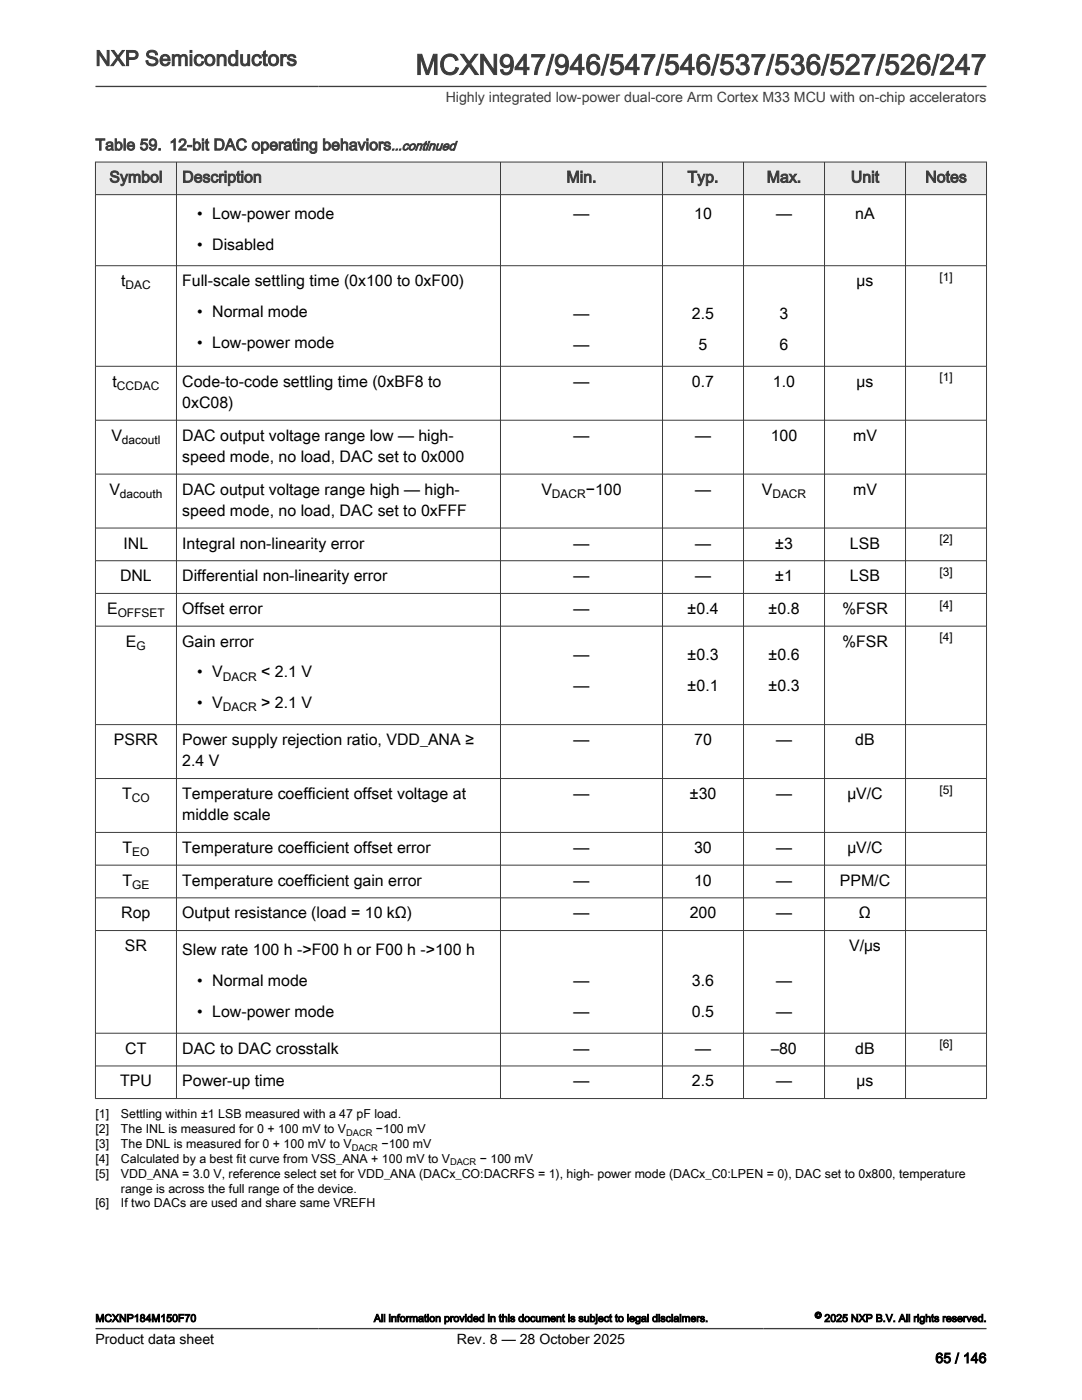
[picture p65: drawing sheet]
<svg xmlns="http://www.w3.org/2000/svg" width="216mm" height="279mm" viewBox="0 0 216 279" stroke-linecap="round" stroke-linejoin="round" font-family="sans-serif">
<defs><g id="words">
<text font-size="5.6" fill="#3c3c3c" x="82.9" y="14.9">MCXN947/946/547/546/537/536/527/526/247</text>
<text font-size="4.2" fill="#3c3c3c" x="19" y="13.1">NXP Semiconductors</text>
<g font-size="3.2" fill="#3c3c3c">
<text x="19" y="30">Table 59. 12-bit DAC operating behaviors</text>
<text x="21.8" y="36.4">Symbol</text>
<text x="36.4" y="36.4">Description</text>
<text x="113" y="36.4">Min.</text>
<text x="137.2" y="36.4">Typ.</text>
<text x="153" y="36.4">Max.</text>
<text x="169.8" y="36.4">Unit</text>
<text x="184.6" y="36.4">Notes</text>
</g>
<g font-size="3.2">
<text x="39.4" y="43.7">• Low-power mode</text>
<text x="114.4" y="43.7">—</text>
<text x="138.5" y="43.7">10</text>
<text x="154.9" y="43.7">—</text>
<text x="170.7" y="43.7">nA</text>
<text x="39.4" y="49.8">• Disabled</text>
<text x="24.2" y="57.1">t</text>
<text x="36.4" y="57.1">Full-scale settling time (0x100 to 0xF00)</text>
<text x="170.9" y="57.1">μs</text>
<text x="39.4" y="63.3">• Normal mode</text>
<text x="114.4" y="63.7">—</text>
<text x="138.1" y="63.7">2.5</text>
<text x="155.6" y="63.7">3</text>
<text x="39.4" y="69.4">• Low-power mode</text>
<text x="114.4" y="69.8">—</text>
<text x="139.4" y="69.8">5</text>
<text x="155.6" y="69.8">6</text>
<text x="22.4" y="77.2">t</text>
<text x="36.4" y="77.2">Code-to-code settling time (0xBF8 to</text>
<text x="114.4" y="77.2">—</text>
<text x="138.1" y="77.2">0.7</text>
<text x="154.2" y="77.2">1.0</text>
<text x="170.9" y="77.2">μs</text>
<text x="36.4" y="81.4">0xC08)</text>
<text x="22.2" y="87.9">V</text>
<text x="36.4" y="87.9">DAC output voltage range low — high-</text>
<text x="114.4" y="87.9">—</text>
<text x="138.7" y="87.9">—</text>
<text x="153.8" y="87.9">100</text>
<text x="170.2" y="87.9">mV</text>
<text x="36.4" y="92.2">speed mode, no load, DAC set to 0x000</text>
<text x="21.8" y="98.7">V</text>
<text x="36.4" y="98.7">DAC output voltage range high — high-</text>
<text x="108" y="98.7">V</text>
<text x="116.9" y="98.7">−100</text>
<text x="138.7" y="98.7">—</text>
<text x="152" y="98.7">V</text>
<text x="170.2" y="98.7">mV</text>
<text x="36.4" y="102.9">speed mode, no load, DAC set to 0xFFF</text>
<text x="24.6" y="109.5">INL</text>
<text x="36.4" y="109.5">Integral non-linearity error</text>
<text x="114.4" y="109.5">—</text>
<text x="138.7" y="109.5">—</text>
<text x="154.6" y="109.5">±3</text>
<text x="169.6" y="109.5">LSB</text>
<text x="23.9" y="116">DNL</text>
<text x="36.4" y="116">Differential non-linearity error</text>
<text x="114.4" y="116">—</text>
<text x="138.7" y="116">—</text>
<text x="154.6" y="116">±1</text>
<text x="169.6" y="116">LSB</text>
<text x="21.4" y="122.5">E</text>
<text x="36.4" y="122.5">Offset error</text>
<text x="114.4" y="122.5">—</text>
<text x="137.1" y="122.5">±0.4</text>
<text x="153.3" y="122.5">±0.8</text>
<text x="168" y="122.5">%FSR</text>
<text x="25.1" y="129">E</text>
<text x="36.4" y="129">Gain error</text>
<text x="114.4" y="131.8">—</text>
<text x="137.1" y="131.8">±0.3</text>
<text x="153.3" y="131.8">±0.6</text>
<text x="168" y="129">%FSR</text>
<text x="39.4" y="135.2">• V</text>
<text x="52.1" y="135.2">&lt; 2.1 V</text>
<text x="114.4" y="137.9">—</text>
<text x="137.1" y="137.9">±0.1</text>
<text x="153.3" y="137.9">±0.3</text>
<text x="39.4" y="141.3">• V</text>
<text x="52.1" y="141.3">&gt; 2.1 V</text>
<text x="22.7" y="148.7">PSRR</text>
<text x="36.4" y="148.7">Power supply rejection ratio, VDD_ANA ≥</text>
<text x="114.4" y="148.7">—</text>
<text x="138.5" y="148.7">70</text>
<text x="154.9" y="148.7">—</text>
<text x="170.7" y="148.7">dB</text>
<text x="36.4" y="152.9">2.4 V</text>
<text x="24.4" y="159.5">T</text>
<text x="36.4" y="159.5">Temperature coefficient offset voltage at</text>
<text x="114.4" y="159.5">—</text>
<text x="137.6" y="159.5">±30</text>
<text x="154.9" y="159.5">—</text>
<text x="169.1" y="159.5">μV/C</text>
<text x="36.4" y="163.7">middle scale</text>
<text x="24.4" y="170.2">T</text>
<text x="36.4" y="170.2">Temperature coefficient offset error</text>
<text x="114.4" y="170.2">—</text>
<text x="138.5" y="170.2">30</text>
<text x="154.9" y="170.2">—</text>
<text x="169.1" y="170.2">μV/C</text>
<text x="24.4" y="176.7">T</text>
<text x="36.4" y="176.7">Temperature coefficient gain error</text>
<text x="114.4" y="176.7">—</text>
<text x="138.5" y="176.7">10</text>
<text x="154.9" y="176.7">—</text>
<text x="167.6" y="176.7">PPM/C</text>
<text x="24.2" y="183.3">Rop</text>
<text x="36.4" y="183.3">Output resistance (load = 10 kΩ)</text>
<text x="114.4" y="183.3">—</text>
<text x="137.6" y="183.3">200</text>
<text x="154.9" y="183.3">—</text>
<text x="171.4" y="183.3">Ω</text>
<text x="24.9" y="189.8">SR</text>
<text x="36.4" y="190.6">Slew rate 100 h -&gt;F00 h or F00 h -&gt;100 h</text>
<text x="169.4" y="189.8">V/μs</text>
<text x="39.4" y="196.8">• Normal mode</text>
<text x="114.4" y="196.8">—</text>
<text x="138.1" y="196.8">3.6</text>
<text x="154.9" y="196.8">—</text>
<text x="39.4" y="202.9">• Low-power mode</text>
<text x="114.4" y="202.9">—</text>
<text x="138.1" y="202.9">0.5</text>
<text x="154.9" y="202.9">—</text>
<text x="25" y="210.3">CT</text>
<text x="36.4" y="210.3">DAC to DAC crosstalk</text>
<text x="114.4" y="210.3">—</text>
<text x="138.7" y="210.3">—</text>
<text x="153.9" y="210.3">–80</text>
<text x="170.7" y="210.3">dB</text>
<text x="23.9" y="216.8">TPU</text>
<text x="36.4" y="216.8">Power-up time</text>
<text x="114.4" y="216.8">—</text>
<text x="138.1" y="216.8">2.5</text>
<text x="154.9" y="216.8">—</text>
<text x="170.9" y="216.8">μs</text>
</g>
<text font-size="2.8" fill="#3c3c3c" x="88.9" y="20.4">Highly integrated low-power dual-core Arm Cortex M33 MCU with on-chip accelerators</text>
<g font-size="2.8">
<text x="19" y="268.1">Product data sheet</text>
<text x="91.2" y="268.1">Rev. 8 — 28 October 2025</text>
<text x="186.6" y="272">65 / 146</text>
</g>
<text font-size="2.6" fill="#3c3c3c" x="78.1" y="30">...continued</text>
<g font-size="2.5">
<text x="19" y="223.2">[1]</text>
<text x="19" y="226.2">[2]</text>
<text x="24.1" y="223.2">Settling within ±1 LSB measured with a 47 pF load.</text>
<text x="24.1" y="226.2">The INL is measured for 0 + 100 mV to V</text>
<text x="75" y="226.2">−100 mV</text>
<text x="19" y="232.1">[4]</text>
<text x="19" y="229.1">[3]</text>
<text x="24.1" y="232.1">Calculated by a best fit curve from VSS_ANA + 100 mV to V</text>
<text x="24.1" y="229.1">The DNL is measured for 0 + 100 mV to V</text>
<text x="76.1" y="229.1">−100 mV</text>
<text x="95.7" y="232.1">− 100 mV</text>
<text x="19" y="235">[5]</text>
<text x="24.1" y="235">VDD_ANA = 3.0 V, reference select set for VDD_ANA (DACx_CO:DACRFS = 1), high- power mode (DACx_C0:LPEN = 0), DAC set to 0x800, temperature</text>
<text x="24.1" y="238">range is across the full range of the device.</text>
<text x="19" y="241">[6]</text>
<text x="24.1" y="241">If two DACs are used and share same VREFH</text>
</g>
<g font-size="2.4">
<text x="25" y="57.7">DAC</text>
<text x="187.5" y="56.1">[1]</text>
<text x="23.3" y="77.8">CCDAC</text>
<text x="187.5" y="76.1">[1]</text>
<text x="24.3" y="88.6">dacoutl</text>
<text x="23.9" y="99.3">dacouth</text>
<text x="110.1" y="99.3">DACR</text>
<text x="154.1" y="99.3">DACR</text>
<text x="187.5" y="108.4">[2]</text>
<text x="187.5" y="114.9">[3]</text>
<text x="23.5" y="123.2">OFFSET</text>
<text x="187.5" y="121.5">[4]</text>
<text x="27.3" y="129.7">G</text>
<text x="187.5" y="128">[4]</text>
<text x="44.5" y="135.8">DACR</text>
<text x="44.5" y="142">DACR</text>
<text x="26.3" y="160.1">CO</text>
<text x="187.5" y="158.4">[5]</text>
<text x="26.4" y="170.9">EO</text>
<text x="26.4" y="177.4">GE</text>
<text x="187.5" y="209.2">[6]</text>
</g>
<g font-size="2.1">
<text x="19" y="263.8">MCXNP184M150F70</text>
<text x="74.6" y="263.8">All information provided in this document is subject to legal disclaimers.</text>
<text x="164.5" y="263.8">2025 NXP B.V. All rights reserved.</text>
</g>
<g font-size="1.9">
<text x="69.1" y="226.7">DACR</text>
<text x="70.2" y="229.6">DACR</text>
<text x="89.8" y="232.6">DACR</text>
</g>
<text font-size="1.8" x="162.6" y="263.1">©</text>
</g></defs>
<path d="M19 32.3h177.8v6.5h-177.8z" fill-rule="evenodd" fill="#ebebeb"/>
<g fill="none" stroke="#3c3c3c" stroke-width=".2">
<path d="M19 32.3h177.9M19 38.8h177.9M19 32.3v187M35.2 32.3v187M99.9 32.3v187M132.2 32.3v187M148.4 32.3v187M164.5 32.3v187M180.7 32.3v187M196.8 32.3v187M19 53h177.9M19 73.1h177.9"/>
<path d="M19 83.9h177.9M19 94.6h177.9M19 105.4h177.9M19 111.9h177.9M19 118.4h177.9M19 125h177.9M19 144.6h177.9M19 155.4h177.9M19 166.1h177.9M19 172.7h177.9M19 179.2h177.9M19 185.7h177.9"/>
<path d="M19 206.2h177.9M19 212.7h177.9M19 219.2h177.9"/>
</g>
<path d="M19 17.3h177.8M19 265.2h177.8" fill="none" stroke="#3c3c3c" stroke-width=".26"/>
<path d="M18.7 269.3h14v4h-14z" fill="#fff"/>
<use href="#words"/>
</svg>
